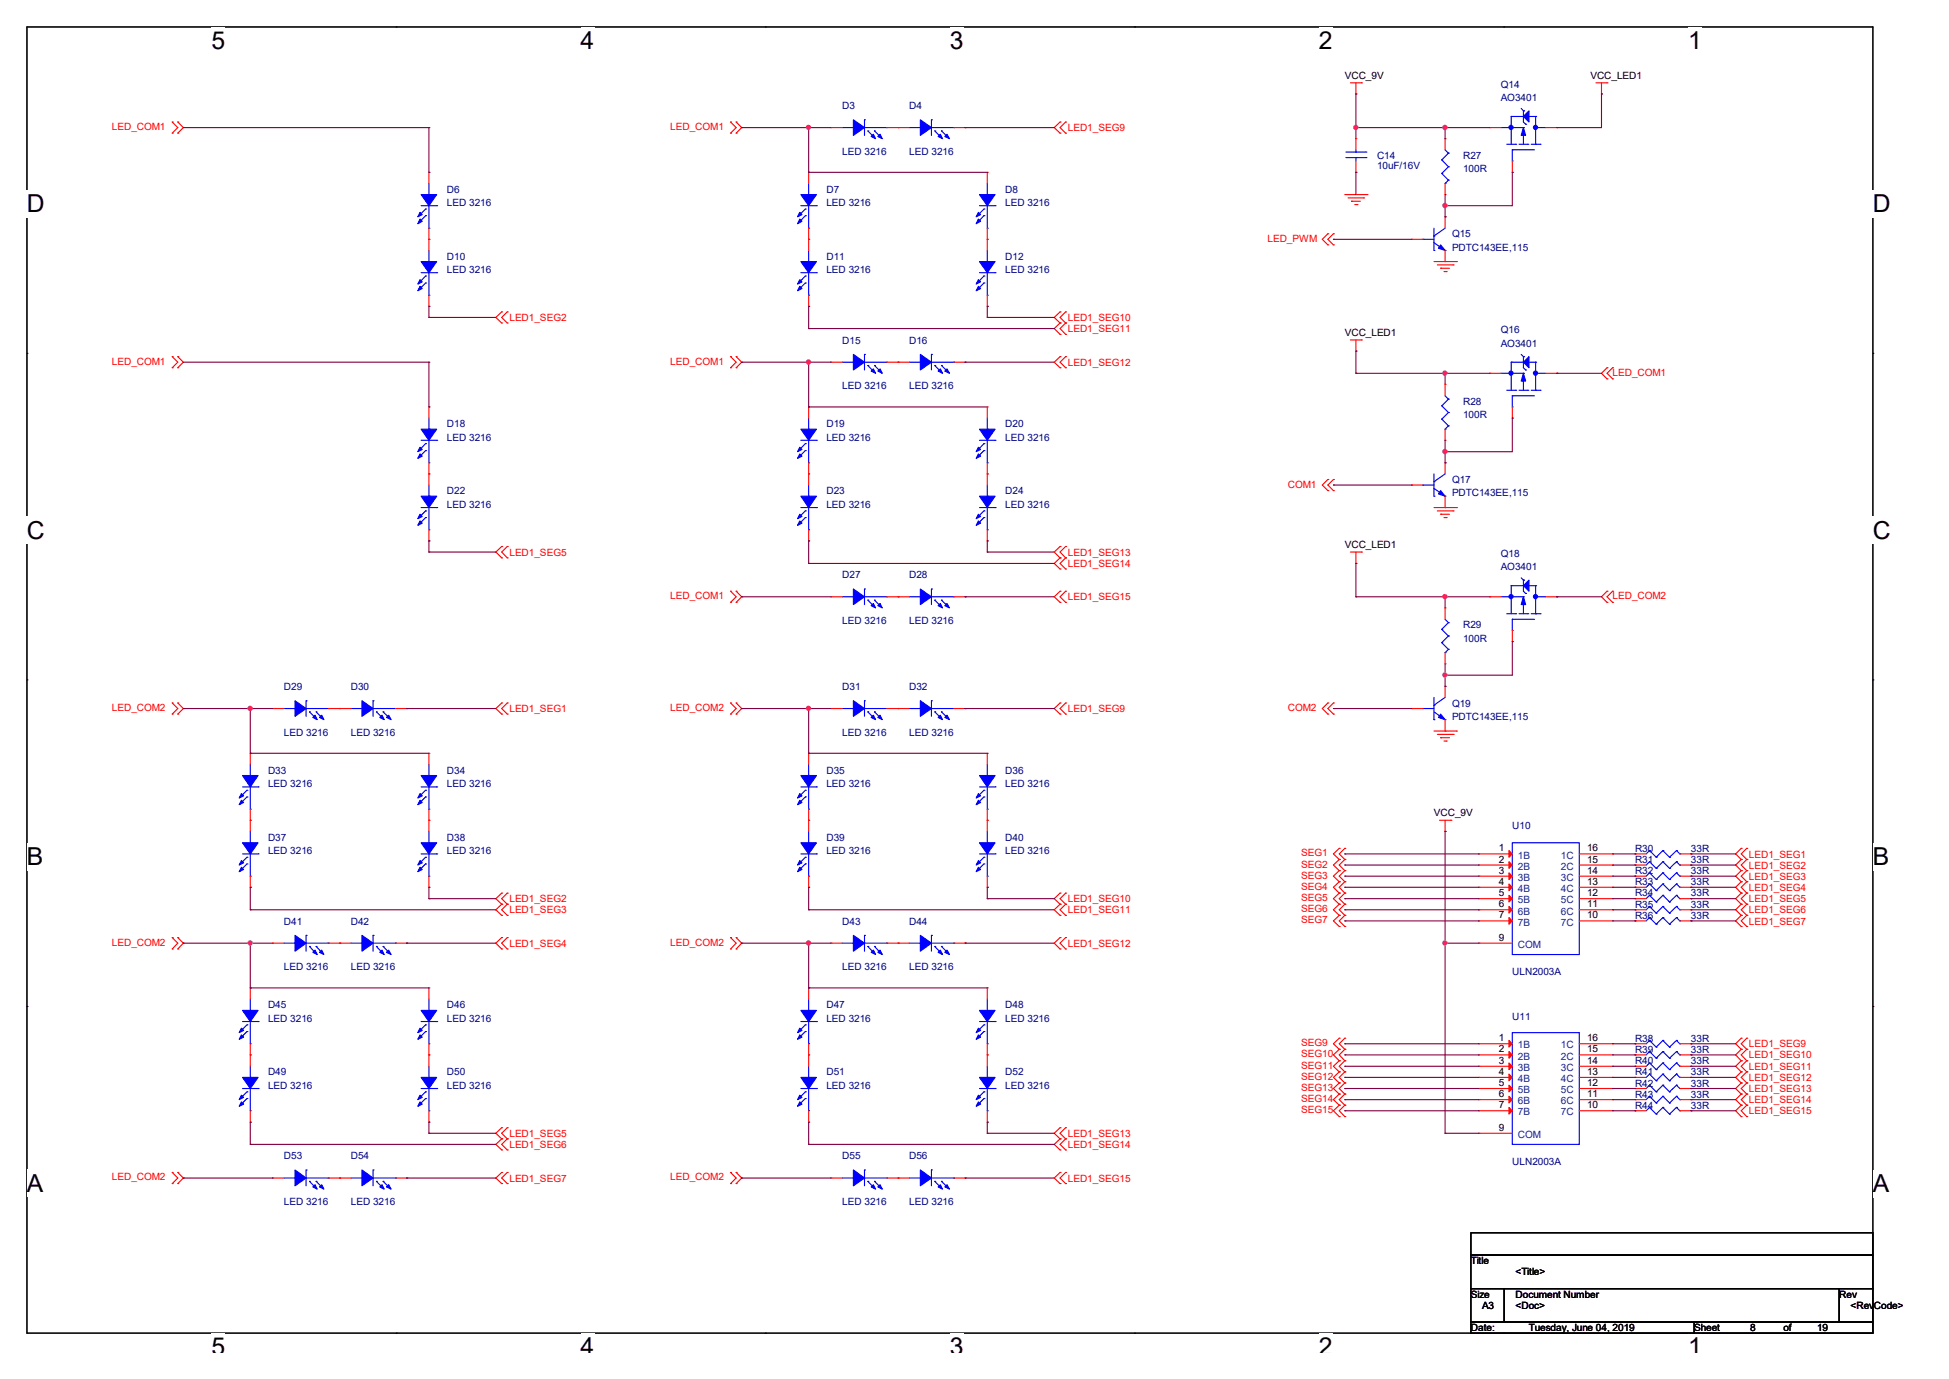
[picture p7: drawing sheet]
<svg xmlns="http://www.w3.org/2000/svg" width="297mm" height="210mm" viewBox="0 0 297 210" stroke-linecap="round" stroke-linejoin="round" font-family="sans-serif">
<defs><g id="words">
<g font-size="3.8">
<text x="32.2" y="7.5">5</text>
<text x="88.5" y="7.5">4</text>
<text x="144.7" y="7.5">3</text>
<text x="201" y="7.5">2</text>
<text x="257.3" y="7.5">1</text>
<text x="4.1" y="32.3">D</text>
<text x="285.4" y="32.3">D</text>
<text x="4.1" y="82">C</text>
<text x="285.4" y="82">C</text>
<text x="4.1" y="131.8">B</text>
<text x="285.4" y="131.8">B</text>
<text x="4.1" y="181.5">A</text>
<text x="285.4" y="181.5">A</text>
<text x="32.2" y="206.4">5</text>
<text x="88.5" y="206.4">4</text>
<text x="144.7" y="206.4">3</text>
<text x="201" y="206.4">2</text>
<text x="257.3" y="206.4">1</text>
</g>
<g font-size="1.5">
<text x="204.9" y="12">VCC_9V</text>
<text x="242.4" y="12">VCC_LED1</text>
<text x="204.9" y="51.1">VCC_LED1</text>
<text x="204.9" y="83.4">VCC_LED1</text>
<text x="218.5" y="124.3">VCC_9V</text>
<text x="228.4" y="129.7">1</text>
<text x="228.4" y="131.4">2</text>
<text x="241.8" y="129.7">16</text>
<text x="241.8" y="131.4">15</text>
<text x="228.4" y="133.1">3</text>
<text x="228.4" y="134.7">4</text>
<text x="228.4" y="136.5">5</text>
<text x="241.8" y="133.1">14</text>
<text x="241.8" y="134.7">13</text>
<text x="241.8" y="136.5">12</text>
<text x="228.4" y="138.2">6</text>
<text x="228.4" y="139.9">7</text>
<text x="228.4" y="143.3">9</text>
<text x="241.8" y="138.2">11</text>
<text x="241.8" y="139.9">10</text>
<text x="228.4" y="158.6">1</text>
<text x="228.4" y="160.3">2</text>
<text x="241.8" y="158.6">16</text>
<text x="241.8" y="160.3">15</text>
<text x="228.4" y="162">3</text>
<text x="228.4" y="163.7">4</text>
<text x="228.4" y="165.4">5</text>
<text x="228.4" y="167.1">6</text>
<text x="241.8" y="162">14</text>
<text x="241.8" y="163.7">13</text>
<text x="241.8" y="165.4">12</text>
<text x="241.8" y="167.1">11</text>
<text x="228.4" y="168.8">7</text>
<text x="228.4" y="172.2">9</text>
<text x="241.8" y="168.8">10</text>
<text x="224.2" y="192.5">Title</text>
<text x="224.2" y="197.7">Size</text>
<text x="231" y="197.7">Document Number</text>
<text x="231" y="194.2">&lt;Title&gt;</text>
<text x="280.3" y="197.7">Rev</text>
<text x="224.2" y="202.7">Date:</text>
<text x="225.8" y="199.3">A3</text>
<text x="231" y="199.3">&lt;Doc&gt;</text>
<text x="233" y="202.7">Tuesday, June 04, 2019</text>
<text x="258.2" y="202.7">Sheet</text>
<text x="266.7" y="202.7">8</text>
<text x="271.8" y="202.7">of</text>
<text x="276.9" y="202.7">19</text>
<text x="282" y="199.3">&lt;RevCode&gt;</text>
</g>
<g font-size="1.5" fill="#000080">
<text x="128.4" y="16.6">D3</text>
<text x="138.6" y="16.6">D4</text>
<text x="228.7" y="13.3">Q14</text>
<text x="228.7" y="15.4">AO3401</text>
<text x="128.4" y="23.5">LED 3216</text>
<text x="138.6" y="23.5">LED 3216</text>
<text x="68.1" y="29.3">D6</text>
<text x="125.9" y="29.3">D7</text>
<text x="153.2" y="29.3">D8</text>
<text x="209.8" y="24.2">C14</text>
<text x="209.8" y="25.7">10uF/16V</text>
<text x="223" y="24.2">R27</text>
<text x="223" y="26.2">100R</text>
<text x="68.1" y="31.4">LED 3216</text>
<text x="125.9" y="31.4">LED 3216</text>
<text x="153.2" y="31.4">LED 3216</text>
<text x="68.1" y="39.5">D10</text>
<text x="68.1" y="41.6">LED 3216</text>
<text x="125.9" y="39.5">D11</text>
<text x="125.9" y="41.6">LED 3216</text>
<text x="153.2" y="39.5">D12</text>
<text x="153.2" y="41.6">LED 3216</text>
<text x="221.3" y="36.2">Q15</text>
<text x="221.3" y="38.2">PDTC143EE,115</text>
<text x="128.4" y="52.3">D15</text>
<text x="138.6" y="52.3">D16</text>
<text x="228.7" y="50.8">Q16</text>
<text x="228.7" y="52.8">AO3401</text>
<text x="128.4" y="59.3">LED 3216</text>
<text x="138.6" y="59.3">LED 3216</text>
<text x="68.1" y="65.1">D18</text>
<text x="125.9" y="65.1">D19</text>
<text x="153.2" y="65.1">D20</text>
<text x="223" y="61.7">R28</text>
<text x="223" y="63.7">100R</text>
<text x="68.1" y="67.1">LED 3216</text>
<text x="125.9" y="67.1">LED 3216</text>
<text x="153.2" y="67.1">LED 3216</text>
<text x="68.1" y="75.3">D22</text>
<text x="68.1" y="77.3">LED 3216</text>
<text x="125.9" y="75.3">D23</text>
<text x="125.9" y="77.3">LED 3216</text>
<text x="153.2" y="75.3">D24</text>
<text x="153.2" y="77.3">LED 3216</text>
<text x="221.3" y="73.6">Q17</text>
<text x="221.3" y="75.6">PDTC143EE,115</text>
<text x="128.4" y="88.1">D27</text>
<text x="138.6" y="88.1">D28</text>
<text x="228.7" y="84.8">Q18</text>
<text x="228.7" y="86.9">AO3401</text>
<text x="128.4" y="95">LED 3216</text>
<text x="138.6" y="95">LED 3216</text>
<text x="223" y="95.7">R29</text>
<text x="223" y="97.7">100R</text>
<text x="43.3" y="105.1">D29</text>
<text x="53.5" y="105.1">D30</text>
<text x="128.4" y="105.1">D31</text>
<text x="138.6" y="105.1">D32</text>
<text x="221.3" y="107.6">Q19</text>
<text x="43.3" y="112.1">LED 3216</text>
<text x="53.5" y="112.1">LED 3216</text>
<text x="128.4" y="112.1">LED 3216</text>
<text x="138.6" y="112.1">LED 3216</text>
<text x="221.3" y="109.6">PDTC143EE,115</text>
<text x="40.9" y="117.8">D33</text>
<text x="40.9" y="119.8">LED 3216</text>
<text x="68.1" y="117.8">D34</text>
<text x="68.1" y="119.8">LED 3216</text>
<text x="125.9" y="117.8">D35</text>
<text x="125.9" y="119.8">LED 3216</text>
<text x="153.2" y="117.8">D36</text>
<text x="153.2" y="119.8">LED 3216</text>
<text x="40.9" y="128">D37</text>
<text x="40.9" y="130.1">LED 3216</text>
<text x="68.1" y="128">D38</text>
<text x="68.1" y="130.1">LED 3216</text>
<text x="125.9" y="128">D39</text>
<text x="125.9" y="130.1">LED 3216</text>
<text x="153.2" y="128">D40</text>
<text x="153.2" y="130.1">LED 3216</text>
<text x="230.5" y="126.3">U10</text>
<text x="249.2" y="129.8">R30</text>
<text x="249.2" y="131.4">R31</text>
<text x="257.7" y="129.8">33R</text>
<text x="257.7" y="131.4">33R</text>
<text x="249.2" y="133.1">R32</text>
<text x="249.2" y="134.8">R33</text>
<text x="249.2" y="136.5">R34</text>
<text x="257.7" y="133.1">33R</text>
<text x="257.7" y="134.8">33R</text>
<text x="257.7" y="136.5">33R</text>
<text x="43.3" y="140.8">D41</text>
<text x="53.5" y="140.8">D42</text>
<text x="128.4" y="140.8">D43</text>
<text x="138.6" y="140.8">D44</text>
<text x="249.2" y="140">R36</text>
<text x="249.2" y="138.3">R35</text>
<text x="257.7" y="140">33R</text>
<text x="257.7" y="138.3">33R</text>
<text x="43.3" y="147.8">LED 3216</text>
<text x="53.5" y="147.8">LED 3216</text>
<text x="128.4" y="147.8">LED 3216</text>
<text x="138.6" y="147.8">LED 3216</text>
<text x="230.5" y="148.5">ULN2003A</text>
<text x="40.9" y="153.5">D45</text>
<text x="40.9" y="155.6">LED 3216</text>
<text x="68.1" y="153.5">D46</text>
<text x="68.1" y="155.6">LED 3216</text>
<text x="125.9" y="153.5">D47</text>
<text x="125.9" y="155.6">LED 3216</text>
<text x="153.2" y="153.5">D48</text>
<text x="153.2" y="155.6">LED 3216</text>
<text x="230.5" y="155.3">U11</text>
<text x="249.2" y="158.7">R38</text>
<text x="249.2" y="160.4">R39</text>
<text x="257.7" y="158.7">33R</text>
<text x="257.7" y="160.4">33R</text>
<text x="40.9" y="163.8">D49</text>
<text x="40.9" y="165.8">LED 3216</text>
<text x="68.1" y="163.8">D50</text>
<text x="68.1" y="165.8">LED 3216</text>
<text x="125.9" y="163.8">D51</text>
<text x="125.9" y="165.8">LED 3216</text>
<text x="153.2" y="163.8">D52</text>
<text x="153.2" y="165.8">LED 3216</text>
<text x="249.2" y="162.1">R40</text>
<text x="249.2" y="163.8">R41</text>
<text x="249.2" y="165.5">R42</text>
<text x="249.2" y="167.2">R43</text>
<text x="257.7" y="162.1">33R</text>
<text x="257.7" y="163.8">33R</text>
<text x="257.7" y="165.5">33R</text>
<text x="257.7" y="167.2">33R</text>
<text x="249.2" y="168.9">R44</text>
<text x="257.7" y="168.9">33R</text>
<text x="43.3" y="176.5">D53</text>
<text x="53.5" y="176.5">D54</text>
<text x="128.4" y="176.5">D55</text>
<text x="138.6" y="176.5">D56</text>
<text x="230.5" y="177.4">ULN2003A</text>
<text x="43.3" y="183.5">LED 3216</text>
<text x="53.5" y="183.5">LED 3216</text>
<text x="128.4" y="183.5">LED 3216</text>
<text x="138.6" y="183.5">LED 3216</text>
</g>
<g font-size="1.5" fill="#f00">
<text x="17.1" y="19.8">LED_COM1</text>
<text x="102.1" y="19.8">LED_COM1</text>
<text x="162.7" y="20">LED1_SEG9</text>
<text x="193.2" y="36.8">LED_PWM</text>
<text x="77.6" y="48.9">LED1_SEG2</text>
<text x="162.7" y="48.9">LED1_SEG10</text>
<text x="162.7" y="50.6">LED1_SEG11</text>
<text x="17.1" y="55.5">LED_COM1</text>
<text x="102.1" y="55.5">LED_COM1</text>
<text x="162.7" y="55.7">LED1_SEG12</text>
<text x="245.7" y="57.2">LED_COM1</text>
<text x="196.3" y="74.3">COM1</text>
<text x="77.6" y="84.6">LED1_SEG5</text>
<text x="162.7" y="84.6">LED1_SEG13</text>
<text x="162.7" y="86.4">LED1_SEG14</text>
<text x="102.1" y="91.3">LED_COM1</text>
<text x="162.7" y="91.4">LED1_SEG15</text>
<text x="245.7" y="91.3">LED_COM2</text>
<text x="17.1" y="108.3">LED_COM2</text>
<text x="77.6" y="108.5">LED1_SEG1</text>
<text x="102.1" y="108.3">LED_COM2</text>
<text x="162.7" y="108.5">LED1_SEG9</text>
<text x="196.3" y="108.3">COM2</text>
<text x="198.3" y="130.4">SEG1</text>
<text x="266.5" y="130.6">LED1_SEG1</text>
<text x="77.6" y="137.4">LED1_SEG2</text>
<text x="162.7" y="137.4">LED1_SEG10</text>
<text x="198.3" y="132.1">SEG2</text>
<text x="198.3" y="133.8">SEG3</text>
<text x="198.3" y="135.5">SEG4</text>
<text x="198.3" y="137.2">SEG5</text>
<text x="266.5" y="132.3">LED1_SEG2</text>
<text x="266.5" y="134">LED1_SEG3</text>
<text x="266.5" y="135.7">LED1_SEG4</text>
<text x="266.5" y="137.4">LED1_SEG5</text>
<text x="77.6" y="139.1">LED1_SEG3</text>
<text x="162.7" y="139.1">LED1_SEG11</text>
<text x="198.3" y="138.9">SEG6</text>
<text x="198.3" y="140.6">SEG7</text>
<text x="266.5" y="139.1">LED1_SEG6</text>
<text x="266.5" y="140.8">LED1_SEG7</text>
<text x="17.1" y="144">LED_COM2</text>
<text x="77.6" y="144.2">LED1_SEG4</text>
<text x="102.1" y="144">LED_COM2</text>
<text x="162.7" y="144.2">LED1_SEG12</text>
<text x="198.3" y="159.3">SEG9</text>
<text x="198.3" y="161">SEG10</text>
<text x="266.5" y="159.5">LED1_SEG9</text>
<text x="266.5" y="161.2">LED1_SEG10</text>
<text x="198.3" y="162.7">SEG11</text>
<text x="198.3" y="164.5">SEG12</text>
<text x="198.3" y="166.2">SEG13</text>
<text x="198.3" y="167.8">SEG14</text>
<text x="266.5" y="162.9">LED1_SEG11</text>
<text x="266.5" y="164.6">LED1_SEG12</text>
<text x="266.5" y="166.3">LED1_SEG13</text>
<text x="77.6" y="173.1">LED1_SEG5</text>
<text x="162.7" y="173.1">LED1_SEG13</text>
<text x="198.3" y="169.5">SEG15</text>
<text x="266.5" y="168">LED1_SEG14</text>
<text x="266.5" y="169.7">LED1_SEG15</text>
<text x="17.1" y="179.7">LED_COM2</text>
<text x="77.6" y="174.8">LED1_SEG6</text>
<text x="77.6" y="180">LED1_SEG7</text>
<text x="102.1" y="179.7">LED_COM2</text>
<text x="162.7" y="174.8">LED1_SEG14</text>
<text x="162.7" y="180">LED1_SEG15</text>
</g>
<g font-size="1.5" fill="#004080">
<text x="231.3" y="130.8">1B</text>
<text x="237.9" y="130.8">1C</text>
<text x="231.3" y="132.5">2B</text>
<text x="231.3" y="134.2">3B</text>
<text x="231.3" y="135.8">4B</text>
<text x="231.3" y="137.6">5B</text>
<text x="237.9" y="132.5">2C</text>
<text x="237.9" y="134.2">3C</text>
<text x="237.9" y="135.8">4C</text>
<text x="237.9" y="137.6">5C</text>
<text x="231.3" y="139.3">6B</text>
<text x="231.3" y="141">7B</text>
<text x="237.9" y="139.3">6C</text>
<text x="237.9" y="141">7C</text>
<text x="231.3" y="144.4">COM</text>
<text x="231.3" y="159.7">1B</text>
<text x="231.3" y="161.4">2B</text>
<text x="237.9" y="159.7">1C</text>
<text x="237.9" y="161.4">2C</text>
<text x="231.3" y="163.1">3B</text>
<text x="231.3" y="164.8">4B</text>
<text x="231.3" y="166.5">5B</text>
<text x="237.9" y="163.1">3C</text>
<text x="237.9" y="164.8">4C</text>
<text x="237.9" y="166.5">5C</text>
<text x="231.3" y="168.2">6B</text>
<text x="231.3" y="169.9">7B</text>
<text x="231.3" y="173.3">COM</text>
<text x="237.9" y="168.2">6C</text>
<text x="237.9" y="169.9">7C</text>
</g>
</g></defs>
<path d="M4.1 4.1h281.3v198.9h-281.3z" fill="none" stroke="#000" stroke-width=".17"/>
<g fill="#fff">
<path d="M32.2 4.1h2.1v4.2h-2.1z"/>
<path d="M32.2 203h2.1v2.9h-2.1z"/>
</g>
<path d="M60.4 4.1h.1M60.4 203h.1" fill="none" stroke="#000" stroke-width=".17"/>
<g fill="#fff">
<path d="M88.5 4.1h2.1v4.2h-2.1z"/>
<path d="M88.5 203h2.1v2.9h-2.1z"/>
</g>
<path d="M116.6 4.1h.1M116.6 203h.1" fill="none" stroke="#000" stroke-width=".17"/>
<g fill="#fff">
<path d="M144.7 4.1h2.2v4.2h-2.2z"/>
<path d="M144.7 203h2.2v2.9h-2.2z"/>
</g>
<path d="M172.9 4.1h.1M172.9 203h.1" fill="none" stroke="#000" stroke-width=".17"/>
<g fill="#fff">
<path d="M201 4.1h2.1v4.2h-2.1z"/>
<path d="M201 203h2.1v2.9h-2.1z"/>
</g>
<path d="M229.2 4.1h.1M229.2 203h.1" fill="none" stroke="#000" stroke-width=".17"/>
<g fill="#fff">
<path d="M257.3 4.1h2.1v4.2h-2.1z"/>
<path d="M257.3 203h2.1v2.9h-2.1z"/>
<path d="M4.1 29h2.8v4.2h-2.8z"/>
<path d="M285.4 29h2.8v4.2h-2.8z"/>
<path d="M4.1 78.7h2.8v4.2h-2.8z"/>
<path d="M285.4 78.7h2.8v4.2h-2.8z"/>
</g>
<path d="M4.1 53.8h.1M285.4 53.8h.1" fill="none" stroke="#000" stroke-width=".17"/>
<g fill="#fff">
<path d="M4.1 128.4h2.5v4.2h-2.5z"/>
<path d="M285.4 128.4h2.6v4.2h-2.6z"/>
</g>
<path d="M4.1 103.5h.1M285.4 103.5h.1" fill="none" stroke="#000" stroke-width=".17"/>
<g fill="#fff">
<path d="M4.1 178.1h2.6v4.2h-2.6z"/>
<path d="M285.4 178.1h2.6v4.3h-2.6z"/>
</g>
<path d="M4.1 153.3h.1M285.4 153.3h.1M224.2 187.7h61.2v3.4h-61.2zM224.2 191.1h61.2v5.2h-61.2zM224.2 196.3h5v5h-5zM229.2 196.3h51.1v5h-51.1zM280.3 196.3h5.1v5h-5.1zM224.2 201.3h34v1.7h-34zM258.2 201.3h27.2v1.7h-27.2z" fill="none" stroke="#000" stroke-width=".17"/>
<g fill="none" stroke="#f00" stroke-width=".17">
<path d="M26.2 18.6h.1M26.2 18.6l.9 .8-.9 .9M27.1 18.6h.1M27.1 18.6l.8 .8-.8 .9M111.3 18.6h.1M111.3 18.6l.9 .8-.9 .9M112.2 18.6h.1M112.2 18.6l.8 .8-.8 .9M126.6 19.4h.1M126.6 19.4h1.8M135.1 19.4h3.5M136.9 19.4h.1"/>
<path d="M145.4 19.4h1.7M147.1 19.4h.1M161.5 18.6h.1M161.5 18.6l-.8 .8 .8 .9M162.4 18.6h.1M162.4 18.6l-.9 .8 .9 .9M205.8 12.6h1.7M206.6 14.3h.1M206.6 12.6v1.7M207.5 12.6h.1M227 19.4h.1M227 19.4h1.7"/>
<path d="M235.5 19.4h1.7M237.2 19.4h.1M243.2 12.6h1.7M244.1 14.3h.1M244.1 12.6v1.7M244.9 12.6h.1M26.2 20.3h.1M27.1 20.3h.1M65.4 26.2h.1M65.4 36.4h.1M65.4 26.2v1.7M65.4 34.8v3.3"/>
<path d="M111.3 20.3h.1M112.2 20.3h.1M123.2 26.2h.1M123.2 36.4h.1M123.2 26.2v1.7M123.2 34.8v3.3M150.5 26.2h.1M150.5 36.4h.1M150.5 26.2v1.7M150.5 34.8v3.3M161.5 20.3h.1M162.4 20.3h.1"/>
<path d="M202.4 37.3h.1M202.4 35.6h.1M202.4 35.6l-.9 .8 .9 .9M203.2 37.3h.1M203.2 35.6h.1M203.2 35.6l-.8 .8 .8 .9M204.9 29.6h3.4M205.4 30.1h2.4M206 30.6h.1M206 30.6h1.3M206.5 31.2h.3M206.6 21.1h.1"/>
<path d="M206.6 26.2h.1M206.6 21.1v1.7M206.6 24.5v1.7M206.8 31.2h.1M207.8 30.1h.1M208.3 29.6h.1M215.1 36.4h.1M215.1 36.4h1.7M218.5 39.8h3.5M220.2 21.1h.1M220.2 29.6h.1M220.2 33h.1"/>
<path d="M220.2 39.8h.1M220.2 21.1v1.7M220.2 27.9v1.7M220.2 33v1.8M220.2 38.1v1.7M222 39.8h.1M230.5 26.2h.1M230.5 24.5v1.7M26.2 54.3h.1M26.2 56h.1M26.2 54.3l.9 .9-.9 .8M27.1 56h.1"/>
<path d="M27.1 54.3h.1M27.1 54.3l.8 .9-.8 .8M65.4 46.7h.1M65.4 45v1.7M76.5 47.5h.1M76.5 49.2h.1M76.5 47.5l-.9 .8 .9 .9M77.3 49.2h.1M77.3 47.5h.1M77.3 47.5l-.8 .8 .8 .9M111.3 54.3h.1M111.3 56h.1"/>
<path d="M111.3 54.3l.9 .9-.9 .8M112.2 56h.1M112.2 54.3h.1M112.2 54.3l.8 .9-.8 .8M123.2 46.7h.1M123.2 45v1.7M126.6 55.2h.1M126.6 55.2h1.8M135.1 55.2h3.5M136.9 55.2h.1M145.4 55.2h1.7M147.1 55.2h.1"/>
<path d="M150.5 46.7h.1M150.5 45v1.7M161.5 47.5h.1M161.5 49.2h.1M161.5 50.9h.1M161.5 54.3h.1M161.5 56h.1M161.5 47.5l-.8 .8 .8 .9M161.5 49.2l-.8 .8 .8 .9M161.5 54.3l-.8 .9 .8 .8M162.4 49.2h.1M162.4 47.5h.1"/>
<path d="M162.4 50.9h.1M162.4 56h.1M162.4 54.3h.1M162.4 47.5l-.9 .8 .9 .9M162.4 49.2l-.9 .8 .9 .9M162.4 54.3l-.9 .9 .9 .8M205.8 51.8h1.7M206.6 53.5h.1M206.6 51.8v1.7M207.5 51.8h.1M219 40.3h2.4M219.5 40.9h.1"/>
<path d="M219.5 40.9h1.4M220 41.4h.4M220.2 58.5h.1M220.2 58.5v1.8M220.4 41.4h.1M221.4 40.3h.1M227 56.9h.1M227 56.9h1.7M235.5 56.9h1.7M237.2 56.9h.1M244.9 56h.1M244.9 57.7h.1"/>
<path d="M244.9 56l-.8 .9 .8 .8M245.7 57.7h.1M245.7 56h.1M245.7 56l-.8 .9 .8 .8M65.4 62h.1M65.4 72.2h.1M65.4 62v1.7M65.4 70.5v3.4M123.2 62h.1M123.2 72.2h.1M123.2 62v1.7M123.2 70.5v3.4"/>
<path d="M150.5 62h.1M150.5 72.2h.1M150.5 62v1.7M150.5 70.5v3.4M202.4 74.7h.1M202.4 73h.1M202.4 73l-.9 .9 .9 .8M203.2 74.7h.1M203.2 73h.1M203.2 73l-.8 .9 .8 .8M215.1 73.9h.1M215.1 73.9h1.7"/>
<path d="M218.5 77.3h3.5M219 77.8h2.4M219.5 78.3h.1M219.5 78.3h1.4M220 78.8h.4M220.2 67.1h.1M220.2 70.5h.1M220.2 77.3h.1M220.2 65.4v1.7M220.2 70.5v1.7M220.2 75.6v1.7M220.4 78.8h.1"/>
<path d="M221.4 77.8h.1M222 77.3h.1M230.5 63.7h.1M230.5 62v1.7M65.4 82.4h.1M65.4 80.7v1.7M76.5 83.2h.1M76.5 85h.1M76.5 83.2l-.9 .9 .9 .9M77.3 85h.1M77.3 83.2h.1M77.3 83.2l-.8 .9 .8 .9"/>
<path d="M111.3 90h.1M111.3 91.7h.1M111.3 90l.9 .9-.9 .8M112.2 91.7h.1M112.2 90h.1M112.2 90l.8 .9-.8 .8M123.2 82.4h.1M123.2 80.7v1.7M126.6 90.9h.1M126.6 90.9h1.8M135.1 90.9h3.5M136.9 90.9h.1"/>
<path d="M145.4 90.9h1.7M147.1 90.9h.1M150.5 82.4h.1M150.5 80.7v1.7M161.5 83.2h.1M161.5 85h.1M161.5 86.7h.1M161.5 90h.1M161.5 91.7h.1M161.5 83.2l-.8 .9 .8 .9M161.5 85l-.8 .8 .8 .9M161.5 90l-.8 .9 .8 .8"/>
<path d="M162.4 85h.1M162.4 83.2h.1M162.4 86.7h.1M162.4 91.7h.1M162.4 90h.1M162.4 83.2l-.9 .9 .9 .9M162.4 85l-.9 .8 .9 .9M162.4 90l-.9 .9 .9 .8M205.8 84.1h1.7M206.6 85.8h.1M206.6 84.1v1.7M207.5 84.1h.1"/>
<path d="M220.2 92.6h.1M220.2 92.6v1.7M220.2 99.4v1.7M227 90.9h.1M227 90.9h1.7M230.5 97.7h.1M230.5 96v1.7M235.5 90.9h1.7M237.2 90.9h.1M244.9 90h.1M244.9 91.7h.1M244.9 90l-.8 .9 .8 .8"/>
<path d="M245.7 91.7h.1M245.7 90h.1M245.7 90l-.8 .9 .8 .8M26.2 107.1h.1M26.2 108.8h.1M26.2 107.1l.9 .8-.9 .9M27.1 108.8h.1M27.1 107.1h.1M27.1 107.1l.8 .8-.8 .9M38.1 114.7h.1M38.1 114.7v1.7M41.5 107.9h.1"/>
<path d="M41.5 107.9h1.8M50 107.9h3.5M51.8 107.9h.1M60.3 107.9h1.7M62 107.9h.1M65.4 114.7h.1M65.4 114.7v1.7M76.5 107.1h.1M76.5 108.8h.1M76.5 107.1l-.9 .8 .9 .9M77.3 108.8h.1M77.3 107.1h.1"/>
<path d="M77.3 107.1l-.8 .8 .8 .9M111.3 107.1h.1M111.3 108.8h.1M111.3 107.1l.9 .8-.9 .9M112.2 108.8h.1M112.2 107.1h.1M112.2 107.1l.8 .8-.8 .9M123.2 114.7h.1M123.2 114.7v1.7M126.6 107.9h.1M126.6 107.9h1.8M135.1 107.9h3.5"/>
<path d="M136.9 107.9h.1M145.4 107.9h1.7M147.1 107.9h.1M150.5 114.7h.1M150.5 114.7v1.7M161.5 107.1h.1M161.5 108.8h.1M161.5 107.1l-.8 .8 .8 .9M162.4 108.8h.1M162.4 107.1h.1M162.4 107.1l-.9 .8 .9 .9M202.4 108.8h.1"/>
<path d="M202.4 107.1h.1M202.4 107.1l-.9 .8 .9 .9M203.2 108.8h.1M203.2 107.1h.1M203.2 107.1l-.8 .8 .8 .9M215.1 107.9h.1M215.1 107.9h1.7M218.5 111.3h3.5M219 111.8h2.4M219.5 112.4h.1M219.5 112.4h1.4M220 112.9h.4"/>
<path d="M220.2 101.1h.1M220.2 104.5h.1M220.2 111.3h.1M220.2 104.5v1.7M220.2 109.6v1.7M220.4 112.9h.1M221.4 111.8h.1M222 111.3h.1M38.1 124.9h.1M38.1 135.1h.1M38.1 123.2v3.4M38.1 133.4v1.7"/>
<path d="M65.4 124.9h.1M65.4 135.1h.1M65.4 123.2v3.4M65.4 133.4v1.7M76.5 136h.1M76.5 137.7h.1M76.5 139.4h.1M76.5 136l-.9 .9 .9 .8M76.5 137.7l-.9 .9 .9 .8M77.3 137.7h.1M77.3 136h.1M77.3 139.4h.1"/>
<path d="M77.3 136l-.8 .9 .8 .8M77.3 137.7l-.8 .9 .8 .8M123.2 124.9h.1M123.2 135.1h.1M123.2 123.2v3.4M123.2 133.4v1.7M150.5 124.9h.1M150.5 135.1h.1M150.5 123.2v3.4M150.5 133.4v1.7M161.5 136h.1M161.5 137.7h.1"/>
<path d="M161.5 139.4h.1M161.5 136l-.8 .9 .8 .8M161.5 137.7l-.8 .9 .8 .8M162.4 137.7h.1M162.4 136h.1M162.4 139.4h.1M162.4 136l-.9 .9 .9 .8M162.4 137.7l-.9 .9 .9 .8M204.1 130.9h.1M204.1 129.2h.1M204.1 132.6h.1M204.1 134.3h.1"/>
<path d="M204.1 136h.1M204.1 137.7h.1M204.1 139.4h.1M204.1 129.2l-.9 .8 .9 .9M204.1 130.9l-.9 .8 .9 .9M204.1 132.6l-.9 .8 .9 .9M204.1 134.3l-.9 .8 .9 .9M204.1 136l-.9 .9 .9 .8M204.1 137.7l-.9 .9 .9 .8M204.1 139.4l-.9 .9 .9 .8M204.9 130.9h.1M204.9 129.2h.1"/>
<path d="M204.9 132.6h.1M204.9 134.3h.1M204.9 136h.1M204.9 137.7h.1M204.9 139.4h.1M204.9 129.2l-.8 .8 .8 .9M204.9 130.9l-.8 .8 .8 .9M204.9 136l-.8 .9 .8 .8M204.9 132.6l-.8 .8 .8 .9M204.9 134.3l-.8 .8 .8 .9M204.9 137.7l-.8 .9 .8 .8M204.9 139.4l-.8 .9 .8 .8"/>
<path d="M219.4 124.9h1.7M220.2 126.6h.1M220.2 124.9v1.7M221.1 124.9h.1M225.3 130h.1M225.3 131.7h.1M225.3 133.4h.1M225.3 135.1h.1M225.3 136.9h.1M225.3 138.6h.1M225.3 130h5.2M225.3 131.7h5.2"/>
<path d="M225.3 133.4h5.2M225.3 135.1h5.2M225.3 136.9h5.2M225.3 138.6h5.2M240.7 130h5M240.7 131.7h5M240.7 133.4h5M240.7 135.1h5M240.7 136.9h5M240.7 138.6h5M245.7 130h.1M245.7 131.7h.1"/>
<path d="M245.7 133.4h.1M245.7 135.1h.1M245.7 136.9h.1M245.7 138.6h.1M249.2 130h.1M249.2 131.7h.1M249.2 133.4h.1M249.2 135.1h.1M249.2 136.9h.1M249.2 138.6h.1M249.2 130h1.7M249.2 131.7h1.7"/>
<path d="M249.2 133.4h1.7M249.2 135.1h1.7M249.2 136.9h1.7M249.2 138.6h1.7M256 130h1.7M256 131.7h1.7M256 133.4h1.7M256 135.1h1.7M256 136.9h1.7M256 138.6h1.7M257.7 130h.1M257.7 131.7h.1"/>
<path d="M257.7 133.4h.1M257.7 135.1h.1M257.7 136.9h.1M257.7 138.6h.1M265.3 129.2h.1M265.3 130.9h.1M265.3 132.6h.1M265.3 134.3h.1M265.3 136h.1M265.3 137.7h.1M265.3 139.4h.1M265.3 129.2l-.8 .8 .8 .9"/>
<path d="M265.3 130.9l-.8 .8 .8 .9M265.3 132.6l-.8 .8 .8 .9M265.3 134.3l-.8 .8 .8 .9M265.3 136l-.8 .9 .8 .8M265.3 137.7l-.8 .9 .8 .8M265.3 139.4l-.8 .9 .8 .8M266.2 130.9h.1M266.2 129.2h.1M266.2 132.6h.1M266.2 134.3h.1M266.2 136h.1M266.2 137.7h.1"/>
<path d="M266.2 139.4h.1M266.2 129.2l-.9 .8 .9 .9M266.2 130.9l-.9 .8 .9 .9M266.2 132.6l-.9 .8 .9 .9M266.2 134.3l-.9 .8 .9 .9M266.2 136l-.9 .9 .9 .8M266.2 137.7l-.9 .9 .9 .8M266.2 139.4l-.9 .9 .9 .8M26.2 142.8h.1M26.2 144.5h.1M26.2 142.8l.9 .8-.9 .9M27.1 144.5h.1"/>
<path d="M27.1 142.8h.1M27.1 142.8l.8 .8-.8 .9M38.1 150.5h.1M38.1 150.5v1.6M38.1 159v3.4M41.5 143.6h.1M41.5 143.6h1.8M50 143.6h3.5M51.8 143.6h.1M60.3 143.6h1.7M62 143.6h.1M65.4 150.5h.1"/>
<path d="M65.4 150.5v1.6M65.4 159v3.4M76.5 142.8h.1M76.5 144.5h.1M76.5 142.8l-.9 .8 .9 .9M77.3 144.5h.1M77.3 142.8h.1M77.3 142.8l-.8 .8 .8 .9M111.3 142.8h.1M111.3 144.5h.1M111.3 142.8l.9 .8-.9 .9M112.2 144.5h.1"/>
<path d="M112.2 142.8h.1M112.2 142.8l.8 .8-.8 .9M123.2 150.5h.1M123.2 150.5v1.6M123.2 159v3.4M126.6 143.6h.1M126.6 143.6h1.8M135.1 143.6h3.5M136.9 143.6h.1M145.4 143.6h1.7M147.1 143.6h.1M150.5 150.5h.1"/>
<path d="M150.5 150.5v1.6M150.5 159v3.4M161.5 142.8h.1M161.5 144.5h.1M161.5 142.8l-.8 .8 .8 .9M162.4 144.5h.1M162.4 142.8h.1M162.4 142.8l-.9 .8 .9 .9M204.1 141.1h.1M204.1 159.8h.1M204.1 158.1h.1M204.1 158.1l-.9 .9 .9 .8"/>
<path d="M204.1 159.8l-.9 .9 .9 .8M204.9 141.1h.1M204.9 159.8h.1M204.9 158.1h.1M204.9 158.1l-.8 .9 .8 .8M204.9 159.8l-.8 .9 .8 .8M225.3 140.3h.1M225.3 143.6h.1M225.3 159h.1M225.3 140.3h5.2M225.3 143.6h5.2M225.3 159h5.2"/>
<path d="M240.7 140.3h5M240.7 159h5M245.7 140.3h.1M245.7 159h.1M249.2 140.3h.1M249.2 159h.1M249.2 140.3h1.7M249.2 159h1.7M256 140.3h1.7M256 159h1.7M257.7 140.3h.1M257.7 159h.1"/>
<path d="M265.3 141.1h.1M265.3 158.1h.1M265.3 159.8h.1M265.3 158.1l-.8 .9 .8 .8M265.3 159.8l-.8 .9 .8 .8M266.2 141.1h.1M266.2 159.8h.1M266.2 158.1h.1M266.2 158.1l-.9 .9 .9 .8M266.2 159.8l-.9 .9 .9 .8M26.2 178.6h.1M26.2 178.6l.9 .8-.9 .9"/>
<path d="M27.1 178.6h.1M27.1 178.6l.8 .8-.8 .9M38.1 160.7h.1M38.1 170.9h.1M38.1 169.2v1.7M41.5 179.4h.1M41.5 179.4h1.8M50 179.4h3.5M51.8 179.4h.1M60.3 179.4h1.7M62 179.4h.1M65.4 160.7h.1"/>
<path d="M65.4 170.9h.1M65.4 169.2v1.7M76.5 171.7h.1M76.5 173.4h.1M76.5 175.1h.1M76.5 178.6h.1M76.5 171.7l-.9 .9 .9 .8M76.5 173.4l-.9 .9 .9 .8M76.5 178.6l-.9 .8 .9 .9M77.3 173.4h.1M77.3 171.7h.1M77.3 175.1h.1"/>
<path d="M77.3 178.6h.1M77.3 171.7l-.8 .9 .8 .8M77.3 173.4l-.8 .9 .8 .8M77.3 178.6l-.8 .8 .8 .9M111.3 178.6h.1M111.3 178.6l.9 .8-.9 .9M112.2 178.6h.1M112.2 178.6l.8 .8-.8 .9M123.2 160.7h.1M123.2 170.9h.1M123.2 169.2v1.7M126.6 179.4h.1"/>
<path d="M126.6 179.4h1.8M135.1 179.4h3.5M136.9 179.4h.1M145.4 179.4h1.7M147.1 179.4h.1M150.5 160.7h.1M150.5 170.9h.1M150.5 169.2v1.7M161.5 171.7h.1M161.5 173.4h.1M161.5 175.1h.1M161.5 178.6h.1"/>
<path d="M161.5 171.7l-.8 .9 .8 .8M161.5 173.4l-.8 .9 .8 .8M161.5 178.6l-.8 .8 .8 .9M162.4 173.4h.1M162.4 171.7h.1M162.4 175.1h.1M162.4 178.6h.1M162.4 171.7l-.9 .9 .9 .8M162.4 173.4l-.9 .9 .9 .8M162.4 178.6l-.9 .8 .9 .9M204.1 161.5h.1M204.1 163.2h.1"/>
<path d="M204.1 164.9h.1M204.1 166.6h.1M204.1 168.3h.1M204.1 170.1h.1M204.1 161.5l-.9 .9 .9 .8M204.1 163.2l-.9 .9 .9 .8M204.1 164.9l-.9 .9 .9 .8M204.1 166.6l-.9 .9 .9 .8M204.1 168.3l-.9 .9 .9 .9M204.9 161.5h.1M204.9 163.2h.1M204.9 164.9h.1"/>
<path d="M204.9 166.6h.1M204.9 168.3h.1M204.9 170.1h.1M204.9 161.5l-.8 .9 .8 .8M204.9 163.2l-.8 .9 .8 .8M204.9 164.9l-.8 .9 .8 .8M204.9 166.6l-.8 .9 .8 .8M204.9 168.3l-.8 .9 .8 .9M225.3 160.7h.1M225.3 162.4h.1M225.3 164.1h.1M225.3 165.8h.1"/>
<path d="M225.3 167.5h.1M225.3 169.2h.1M225.3 172.6h.1M225.3 160.7h5.2M225.3 162.4h5.2M225.3 164.1h5.2M225.3 165.8h5.2M225.3 167.5h5.2M225.3 169.2h5.2M225.3 172.6h5.2M240.7 160.7h5M240.7 162.4h5"/>
<path d="M240.7 164.1h5M240.7 165.8h5M240.7 167.5h5M240.7 169.2h5M245.7 160.7h.1M245.7 162.4h.1M245.7 164.1h.1M245.7 165.8h.1M245.7 167.5h.1M245.7 169.2h.1M249.2 160.7h.1M249.2 162.4h.1"/>
<path d="M249.2 164.1h.1M249.2 165.8h.1M249.2 167.5h.1M249.2 169.2h.1M249.2 160.7h1.7M249.2 162.4h1.7M249.2 164.1h1.7M249.2 165.8h1.7M249.2 167.5h1.7M249.2 169.2h1.7M256 160.7h1.7M256 162.4h1.7"/>
<path d="M256 164.1h1.7M256 165.8h1.7M256 167.5h1.7M256 169.2h1.7M257.7 160.7h.1M257.7 162.4h.1M257.7 164.1h.1M257.7 165.8h.1M257.7 167.5h.1M257.7 169.2h.1M265.3 161.5h.1M265.3 163.2h.1"/>
<path d="M265.3 164.9h.1M265.3 166.6h.1M265.3 168.3h.1M265.3 170.1h.1M265.3 161.5l-.8 .9 .8 .8M265.3 163.2l-.8 .9 .8 .8M265.3 164.9l-.8 .9 .8 .8M265.3 166.6l-.8 .9 .8 .8M265.3 168.3l-.8 .9 .8 .9M266.2 161.5h.1M266.2 163.2h.1M266.2 164.9h.1"/>
<path d="M266.2 166.6h.1M266.2 168.3h.1M266.2 170.1h.1M266.2 161.5l-.9 .9 .9 .8M266.2 163.2l-.9 .9 .9 .8M266.2 164.9l-.9 .9 .9 .8M266.2 166.6l-.9 .9 .9 .8M266.2 168.3l-.9 .9 .9 .9M26.2 180.3h.1M27.1 180.3h.1M76.5 180.3h.1M77.3 180.3h.1"/>
<path d="M111.3 180.3h.1M112.2 180.3h.1M161.5 180.3h.1M162.4 180.3h.1"/>
</g>
<g fill="none" stroke="#00f" stroke-width=".17">
<path d="M128.4 19.4h1.6M130 19.4h.1M131.7 18.2h.1M131.7 18.2v2.4M131.7 19.4h3.4M132.2 19.9h.1M132.2 19.9l1.1 1.1M133.3 19.9h.1M133.3 19.9l1 1.1M135.1 19.4h.1M138.6 19.4h1.7M140.3 19.4h.1"/>
<path d="M141.9 18.2h.1M141.9 18.2v2.4M141.9 19.4h3.5M142.5 19.9h.1M142.5 19.9l1 1.1M143.5 19.9h.1M143.5 19.9l1 1.1M145.4 19.4h.1M228.7 19.4h3.5M230.3 17.7h.1M230.3 19.4h.1M230.3 17.7v4.3"/>
<path d="M230.3 17.7h1.9M231.8 16.5l.4 .4M232.2 16.9h.1M232.2 17.7h.1M232.2 19.4h.1M232.2 16.9v1.7l.3 .3M232.2 19.4v2.6M232.5 18.9h.1M233 17.7h1M234 17.7h.1M234 19.4h.1M234 17.7v4.3"/>
<path d="M234 19.4h1.5M64.2 31.3h2.3M64.9 31.8h.1M64.9 32.9h.1M64.9 31.8l-1.1 1.1M64.9 32.9l-1.1 1M65.4 29.6h.1M65.4 34.8h.1M65.4 39.8h.1M65.4 27.9v1.7M65.4 31.3v3.5M65.4 38.1v1.7"/>
<path d="M66.5 31.3h.1M122 31.3h2.4M122.7 31.8h.1M122.7 32.9h.1M122.7 31.8l-1 1.1M122.7 32.9l-1 1M123.2 29.6h.1M123.2 34.8h.1M123.2 39.8h.1M123.2 27.9v1.7M123.2 31.3v3.5M123.2 38.1v1.7"/>
<path d="M124.4 31.3h.1M149.3 31.3h2.3M149.9 31.8h.1M149.9 32.9h.1M149.9 31.8l-1 1.1M149.9 32.9l-1 1M150.5 29.6h.1M150.5 34.8h.1M150.5 39.8h.1M150.5 27.9v1.7M150.5 31.3v3.5M150.5 38.1v1.7"/>
<path d="M151.6 31.3h.1M205.1 24h3.1M205.1 23.2h3.1M206.6 23.2h.1M206.6 24h.1M206.6 22.8v.4M206.6 24v.5M208.2 24h.1M208.2 23.2h.1M216.8 36.4h.1M216.8 36.4h1.7M218.5 35.9h.1"/>
<path d="M218.5 38.1h.1M218.5 34.8v3.3M218.5 37l1.7 1.1M219.7 24.3h.1M219.7 26.4h.1M219.7 24.3l1 1.1M219.7 26.4l1 1M220.2 27.9h.1M220.2 38.1h.1M220.2 22.8l.5 .5M220.2 34.8l-1.7 1.1M220.7 23.3h.1"/>
<path d="M220.7 25.4h.1M220.7 27.4h.1M220.7 23.3l-1 1M220.7 25.4l-1 1M220.7 27.4l-.5 .5M229.6 22h1.4M230.5 22.8h.1M230.5 24.5h.1M230.5 22.8v1.7M230.5 22.8h3.3M231 22h.1M231.5 22h1.3"/>
<path d="M232.8 22h.1M233.3 22h1.4M234 22h.1M234.7 22h.1M64.2 41.5h2.3M64.9 42h.1M64.9 43.1h.1M64.9 42l-1.1 1.1M64.9 43.1l-1.1 1M65.4 45h.1M65.4 41.5v3.5M66.5 41.5h.1"/>
<path d="M122 41.5h2.4M122.7 42h.1M122.7 43.1h.1M122.7 42l-1 1.1M122.7 43.1l-1 1M123.2 45h.1M123.2 41.5v3.5M124.4 41.5h.1M128.4 55.2h1.6M130 55.2h.1M131.7 54h.1M131.7 54v2.3"/>
<path d="M131.7 55.2h3.4M132.2 55.7h.1M132.2 55.7l1.1 1M133.3 55.7h.1M133.3 55.7l1 1M135.1 55.2h.1M138.6 55.2h1.7M140.3 55.2h.1M141.9 54h.1M141.9 54v2.3M141.9 55.2h3.5M142.5 55.7h.1"/>
<path d="M142.5 55.7l1 1M143.5 55.7h.1M143.5 55.7l1 1M145.4 55.2h.1M149.3 41.5h2.3M149.9 42h.1M149.9 43.1h.1M149.9 42l-1 1.1M149.9 43.1l-1 1M150.5 45h.1M150.5 41.5v3.5M151.6 41.5h.1"/>
<path d="M228.7 56.9h3.5M229.6 59.4h1.4M230.3 55.2h.1M230.3 56.9h.1M230.3 55.2h1.9M230.3 55.2v4.2M231 59.4h.1M231.5 59.4h1.3M231.8 54l.4 .3M232.2 54.3h.1M232.2 55.2h.1M232.2 56.9h.1"/>
<path d="M232.2 54.3v1.7l.3 .3M232.2 56.9v2.5M232.5 56.3h.1M232.8 59.4h.1M233 55.2h1M233.3 59.4h1.4M234 55.2h.1M234 59.4h.1M234 56.9h.1M234 55.2v4.2M234 56.9h1.5M234.7 59.4h.1"/>
<path d="M64.2 67.1h2.3M64.2 77.3h2.3M64.9 67.6h.1M64.9 68.6h.1M64.9 77.8h.1M64.9 78.8h.1M64.9 67.6l-1.1 1M64.9 68.6l-1.1 1M64.9 77.8l-1.1 1M64.9 78.8l-1.1 1M65.4 65.4h.1M65.4 70.5h.1"/>
<path d="M65.4 75.6h.1M65.4 63.7v1.7M65.4 67.1v3.4M65.4 73.9v1.7M65.4 77.3v3.4M66.5 67.1h.1M66.5 77.3h.1M122 67.1h2.4M122 77.3h2.4M122.7 67.6h.1M122.7 68.6h.1M122.7 77.8h.1"/>
<path d="M122.7 78.8h.1M122.7 67.6l-1 1M122.7 68.6l-1 1M122.7 77.8l-1 1M122.7 78.8l-1 1M123.2 65.4h.1M123.2 70.5h.1M123.2 75.6h.1M123.2 63.7v1.7M123.2 67.1v3.4M123.2 73.9v1.7M123.2 77.3v3.4"/>
<path d="M124.4 67.1h.1M124.4 77.3h.1M149.3 67.1h2.3M149.3 77.3h2.3M149.9 67.6h.1M149.9 68.6h.1M149.9 77.8h.1M149.9 78.8h.1M149.9 67.6l-1 1M149.9 68.6l-1 1M149.9 77.8l-1 1M149.9 78.8l-1 1"/>
<path d="M150.5 65.4h.1M150.5 70.5h.1M150.5 75.6h.1M150.5 63.7v1.7M150.5 67.1v3.4M150.5 73.9v1.7M150.5 77.3v3.4M151.6 67.1h.1M151.6 77.3h.1M216.8 73.9h.1M216.8 73.9h1.7M218.5 73.4h.1"/>
<path d="M218.5 75.6h.1M218.5 74.4l1.7 1.2M218.5 72.2v3.4M219.7 61.8h.1M219.7 63.8h.1M219.7 61.8l1 1M219.7 63.8l1 1.1M220.2 65.4h.1M220.2 75.6h.1M220.2 60.3l.5 .5M220.2 72.2l-1.7 1.2M220.7 60.8h.1"/>
<path d="M220.7 62.8h.1M220.7 64.9h.1M220.7 60.8l-1 1M220.7 62.8l-1 1M220.7 64.9l-.5 .5M230.5 60.3h.1M230.5 62h.1M230.5 60.3h3.3M230.5 60.3v1.7M65.4 80.7h.1M123.2 80.7h.1M128.4 90.9h1.6"/>
<path d="M130 90.9h.1M131.7 89.7h.1M131.7 90.9h3.4M131.7 89.7v2.4M132.2 91.4h.1M132.2 91.4l1.1 1M133.3 91.4h.1M133.3 91.4l1 1M135.1 90.9h.1M138.6 90.9h1.7M140.3 90.9h.1M141.9 89.7h.1"/>
<path d="M141.9 89.7v2.4M141.9 90.9h3.5M142.5 91.4h.1M142.5 91.4l1 1M143.5 91.4h.1M143.5 91.4l1 1M145.4 90.9h.1M150.5 80.7h.1M219.7 95.8h.1M219.7 97.9h.1M219.7 95.8l1 1.1M219.7 97.9l1 1"/>
<path d="M220.2 99.4h.1M220.2 94.3l.5 .5M220.7 94.8h.1M220.7 96.9h.1M220.7 98.9h.1M220.7 94.8l-1 1M220.7 96.9l-1 1M220.7 98.9l-.5 .5M228.7 90.9h3.5M229.6 93.5h1.4M230.3 89.2h.1M230.3 90.9h.1"/>
<path d="M230.3 89.2v4.3M230.3 89.2h1.9M230.5 94.3h.1M230.5 96h.1M230.5 94.3v1.7M230.5 94.3h3.3M231 93.5h.1M231.5 93.5h1.3M231.8 88l.4 .3M232.2 88.3h.1M232.2 89.2h.1M232.2 90.9h.1"/>
<path d="M232.2 88.3v1.7l.3 .4M232.2 90.9v2.6M232.5 90.4h.1M232.8 93.5h.1M233 89.2h1M233.3 93.5h1.4M234 89.2h.1M234 93.5h.1M234 90.9h.1M234 90.9h1.5M234 89.2v4.3M234.7 93.5h.1"/>
<path d="M37 119.8h2.3M38.1 118.1h.1M38.1 116.4v1.7M38.1 119.8v3.4M39.3 119.8h.1M43.3 107.9h1.7M45 107.9h.1M46.7 106.7h.1M46.7 106.7v2.4M46.7 107.9h3.3M47.2 108.4h.1M47.2 108.4l1 1"/>
<path d="M48.2 108.4h.1M48.2 108.4l1 1M50 107.9h.1M53.5 107.9h1.7M55.2 107.9h.1M56.9 106.7h.1M56.9 107.9h3.4M56.9 106.7v2.4M57.4 108.4h.1M57.4 108.4l1 1M58.4 108.4h.1M58.4 108.4l1 1"/>
<path d="M60.3 107.9h.1M64.2 119.8h2.3M65.4 118.1h.1M65.4 116.4v1.7M65.4 119.8v3.4M66.5 119.8h.1M122 119.8h2.4M123.2 118.1h.1M123.2 116.4v1.7M123.2 119.8v3.4M124.4 119.8h.1M128.4 107.9h1.6"/>
<path d="M130 107.9h.1M131.7 106.7h.1M131.7 106.7v2.4M131.7 107.9h3.4M132.2 108.4h.1M132.2 108.4l1.1 1M133.3 108.4h.1M133.3 108.4l1 1M135.1 107.9h.1M138.6 107.9h1.7M140.3 107.9h.1M141.9 106.7h.1"/>
<path d="M141.9 106.7v2.4M141.9 107.9h3.5M142.5 108.4h.1M142.5 108.4l1 1M143.5 108.4h.1M143.5 108.4l1 1M145.4 107.9h.1M149.3 119.8h2.3M150.5 118.1h.1M150.5 116.4v1.7M150.5 119.8v3.4M151.6 119.8h.1"/>
<path d="M216.8 107.9h.1M216.8 107.9h1.7M218.5 107.4h.1M218.5 109.6h.1M218.5 106.2v3.4M218.5 108.4l1.7 1.2M220.2 109.6h.1M220.2 106.2l-1.7 1.2M37 130h2.3M37.6 130.6h.1M37.6 131.6h.1M37.6 120.4h.1"/>
<path d="M37.6 121.4h.1M37.6 130.6l-1 1M37.6 131.6l-1 1M37.6 120.4l-1 1M37.6 121.4l-1 1M38.1 128.4h.1M38.1 133.4h.1M38.1 123.2h.1M38.1 126.6v1.8M38.1 130v3.4M39.3 130h.1M64.2 130h2.3"/>
<path d="M64.9 130.6h.1M64.9 131.6h.1M64.9 120.4h.1M64.9 121.4h.1M64.9 130.6l-1.1 1M64.9 131.6l-1.1 1M64.9 120.4l-1.1 1M64.9 121.4l-1.1 1M65.4 128.4h.1M65.4 133.4h.1M65.4 123.2h.1M65.4 126.6v1.8"/>
<path d="M65.4 130v3.4M66.5 130h.1M122 130h2.4M122.7 120.4h.1M122.7 121.4h.1M122.7 130.6h.1M122.7 131.6h.1M122.7 120.4l-1 1M122.7 121.4l-1 1M122.7 130.6l-1 1M122.7 131.6l-1 1M123.2 123.2h.1"/>
<path d="M123.2 128.4h.1M123.2 133.4h.1M123.2 126.6v1.8M123.2 130v3.4M124.4 130h.1M149.3 130h2.3M149.9 120.4h.1M149.9 121.4h.1M149.9 130.6h.1M149.9 131.6h.1M149.9 120.4l-1 1M149.9 121.4l-1 1"/>
<path d="M149.9 130.6l-1 1M149.9 131.6l-1 1M150.5 123.2h.1M150.5 128.4h.1M150.5 133.4h.1M150.5 126.6v1.8M150.5 130v3.4M151.6 130h.1M230.5 128.4h10.2v17h-10.2zM251.4 139.7h.1M251.4 129.5h.1M251.4 131.2h.1"/>
<path d="M251.4 132.9h.1M251.4 134.6h.1M251.4 136.4h.1M251.4 138h.1M251.4 139.7l-.5 .6M251.4 139.7l1 1.1M251.4 129.5l-.5 .5M251.4 129.5l1 1.1M251.4 131.2l-.5 .5M251.4 131.2l1 1M251.4 132.9l-.5 .5M251.4 132.9l1 1"/>
<path d="M251.4 134.6l-.5 .5M251.4 134.6l1 1M251.4 136.4l-.5 .5M251.4 136.4l1 1M251.4 138l-.5 .6M251.4 138l1 1.1M252.4 130.6h.1M252.4 132.2h.1M252.4 133.9h.1M252.4 135.6h.1M252.4 137.4h.1M252.4 139.1h.1"/>
<path d="M253.4 139.7h.1M253.4 129.5h.1M253.4 131.2h.1M253.4 132.9h.1M253.4 134.6h.1M253.4 136.4h.1M253.4 138h.1M253.4 139.7l-1 1.1M253.4 139.7l1 1.1M253.4 129.5l-1 1.1M253.4 129.5l1 1.1M253.4 131.2l-1 1"/>
<path d="M253.4 131.2l1 1M253.4 132.9l-1 1M253.4 132.9l1 1M253.4 134.6l-1 1M253.4 134.6l1 1M253.4 136.4l-1 1M253.4 136.4l1 1M253.4 138l-1 1.1M253.4 138l1 1.1M254.4 130.6h.1M254.4 132.2h.1M254.4 133.9h.1"/>
<path d="M254.4 135.6h.1M254.4 137.4h.1M254.4 139.1h.1M255.5 139.7h.1M255.5 129.5h.1M255.5 131.2h.1M255.5 132.9h.1M255.5 134.6h.1M255.5 136.4h.1M255.5 138h.1M255.5 139.7l-1.1 1.1M255.5 139.7l.5 .6"/>
<path d="M255.5 129.5l-1.1 1.1M255.5 129.5l.5 .5M255.5 131.2l-1.1 1M255.5 131.2l.5 .5M255.5 132.9l-1.1 1M255.5 132.9l.5 .5M255.5 134.6l-1.1 1M255.5 134.6l.5 .5M255.5 136.4l-1.1 1M255.5 136.4l.5 .5M255.5 138l-1.1 1.1M255.5 138l.5 .6"/>
<path d="M256 130h.1M256 131.7h.1M256 133.4h.1M256 135.1h.1M256 136.9h.1M256 138.6h.1M37 155.6h2.3M37.6 156.1h.1M37.6 157.1h.1M37.6 156.1l-1 1M37.6 157.1l-1 1M38.1 153.9h.1"/>
<path d="M38.1 159h.1M38.1 152.1v1.8M38.1 155.6v3.4M39.3 155.6h.1M43.3 143.6h1.7M45 143.6h.1M46.7 142.5h.1M46.7 143.6h3.3M46.7 142.5v2.4M47.2 144.1h.1M47.2 144.1l1 1.1M48.2 144.1h.1"/>
<path d="M48.2 144.1l1 1.1M50 143.6h.1M53.5 143.6h1.7M55.2 143.6h.1M56.9 142.5h.1M56.9 143.6h3.4M56.9 142.5v2.4M57.4 144.1h.1M57.4 144.1l1 1.1M58.4 144.1h.1M58.4 144.1l1 1.1M60.3 143.6h.1"/>
<path d="M64.2 155.6h2.3M64.9 156.1h.1M64.9 157.1h.1M64.9 156.1l-1.1 1M64.9 157.1l-1.1 1M65.4 153.9h.1M65.4 159h.1M65.4 152.1v1.8M65.4 155.6v3.4M66.5 155.6h.1M122 155.6h2.4M122.7 156.1h.1"/>
<path d="M122.7 157.1h.1M122.7 156.1l-1 1M122.7 157.1l-1 1M123.2 153.9h.1M123.2 159h.1M123.2 152.1v1.8M123.2 155.6v3.4M124.4 155.6h.1M128.4 143.6h1.6M130 143.6h.1M131.7 142.5h.1M131.7 142.5v2.4"/>
<path d="M131.7 143.6h3.4M132.2 144.1h.1M132.2 144.1l1.1 1.1M133.3 144.1h.1M133.3 144.1l1 1.1M135.1 143.6h.1M138.6 143.6h1.7M140.3 143.6h.1M141.9 142.5h.1M141.9 142.5v2.4M141.9 143.6h3.5M142.5 144.1h.1"/>
<path d="M142.5 144.1l1 1.1M143.5 144.1h.1M143.5 144.1l1 1.1M145.4 143.6h.1M149.3 155.6h2.3M149.9 156.1h.1M149.9 157.1h.1M149.9 156.1l-1 1M149.9 157.1l-1 1M150.5 153.9h.1M150.5 159h.1M150.5 152.1v1.8"/>
<path d="M150.5 155.6v3.4M151.6 155.6h.1M230.5 157.3h10.2v17h-10.2zM251.4 158.5h.1M251.4 158.5l-.5 .5M251.4 158.5l1 1M252.4 140.8h.1M252.4 159.5h.1M253.4 158.5h.1M253.4 158.5l-1 1M253.4 158.5l1 1M254.4 140.8h.1"/>
<path d="M254.4 159.5h.1M255.5 158.5h.1M255.5 158.5l-1.1 1M255.5 158.5l.5 .5M256 140.3h.1M256 159h.1M37 165.8h2.3M37.6 166.3h.1M37.6 167.3h.1M37.6 166.3l-1 1M37.6 167.3l-1 1M38.1 164.1h.1"/>
<path d="M38.1 169.2h.1M38.1 162.4v1.7M38.1 165.8v3.4M39.3 165.8h.1M43.3 179.4h1.7M45 179.4h.1M46.7 178.2h.1M46.7 178.2v2.4M46.7 179.4h3.3M47.2 179.9h.1M47.2 179.9l1 1M48.2 179.9h.1"/>
<path d="M48.2 179.9l1 1M50 179.4h.1M53.5 179.4h1.7M55.2 179.4h.1M56.9 178.2h.1M56.9 178.2v2.4M56.9 179.4h3.4M57.4 179.9h.1M57.4 179.9l1 1M58.4 179.9h.1M58.4 179.9l1 1M60.3 179.4h.1"/>
<path d="M64.2 165.8h2.3M64.9 166.3h.1M64.9 167.3h.1M64.9 166.3l-1.1 1M64.9 167.3l-1.1 1M65.4 164.1h.1M65.4 169.2h.1M65.4 162.4v1.7M65.4 165.8v3.4M66.5 165.8h.1M122 165.8h2.4M122.7 166.3h.1"/>
<path d="M122.7 167.3h.1M122.7 166.3l-1 1M122.7 167.3l-1 1M123.2 164.1h.1M123.2 169.2h.1M123.2 162.4v1.7M123.2 165.8v3.4M124.4 165.8h.1M128.4 179.4h1.6M130 179.4h.1M131.7 178.2h.1M131.7 178.2v2.4"/>
<path d="M131.7 179.4h3.4M132.2 179.9h.1M132.2 179.9l1.1 1M133.3 179.9h.1M133.3 179.9l1 1M135.1 179.4h.1M138.6 179.4h1.7M140.3 179.4h.1M141.9 178.2h.1M141.9 178.2v2.4M141.9 179.4h3.5M142.5 179.9h.1"/>
<path d="M142.5 179.9l1 1M143.5 179.9h.1M143.5 179.9l1 1M145.4 179.4h.1M149.3 165.8h2.3M149.9 166.3h.1M149.9 167.3h.1M149.9 166.3l-1 1M149.9 167.3l-1 1M150.5 164.1h.1M150.5 169.2h.1M150.5 162.4v1.7"/>
<path d="M150.5 165.8v3.4M151.6 165.8h.1M251.4 160.1h.1M251.4 161.9h.1M251.4 163.6h.1M251.4 165.3h.1M251.4 167h.1M251.4 168.7h.1M251.4 160.1l-.5 .6M251.4 160.1l1 1.1M251.4 161.9l-.5 .5M251.4 161.9l1 1"/>
<path d="M251.4 163.6l-.5 .5M251.4 163.6l1 1M251.4 165.3l-.5 .5M251.4 165.3l1 1M251.4 167l-.5 .5M251.4 167l1 1M251.4 168.7l-.5 .5M251.4 168.7l1 1M252.4 161.2h.1M252.4 162.9h.1M252.4 164.6h.1M252.4 166.3h.1"/>
<path d="M252.4 168h.1M252.4 169.7h.1M253.4 160.1h.1M253.4 161.9h.1M253.4 163.6h.1M253.4 165.3h.1M253.4 167h.1M253.4 168.7h.1M253.4 160.1l-1 1.1M253.4 160.1l1 1.1M253.4 161.9l-1 1M253.4 161.9l1 1"/>
<path d="M253.4 163.6l-1 1M253.4 163.6l1 1M253.4 165.3l-1 1M253.4 165.3l1 1M253.4 167l-1 1M253.4 167l1 1M253.4 168.7l-1 1M253.4 168.7l1 1M254.4 161.2h.1M254.4 162.9h.1M254.4 164.6h.1M254.4 166.3h.1"/>
<path d="M254.4 168h.1M254.4 169.7h.1M255.5 160.1h.1M255.5 161.9h.1M255.5 163.6h.1M255.5 165.3h.1M255.5 167h.1M255.5 168.7h.1M255.5 160.1l-1.1 1.1M255.5 160.1l.5 .6M255.5 161.9l-1.1 1M255.5 161.9l.5 .5"/>
<path d="M255.5 163.6l-1.1 1M255.5 163.6l.5 .5M255.5 165.3l-1.1 1M255.5 165.3l.5 .5M255.5 167l-1.1 1M255.5 167l.5 .5M255.5 168.7l-1.1 1M255.5 168.7l.5 .5M256 160.7h.1M256 162.4h.1M256 164.1h.1M256 165.8h.1"/>
<path d="M256 167.5h.1M256 169.2h.1"/>
</g>
<g fill="#00f" stroke="#00f" stroke-width=".17">
<path d="M122 118.1h2.4l-1.2 1.7z" fill-rule="evenodd"/>
<path d="M121.9 121.9l.3 .3-.7 .4z" fill-rule="evenodd"/>
<path d="M121.9 120.9l.3 .3-.7 .3z" fill-rule="evenodd"/>
<path d="M64.2 29.6h2.3l-1.1 1.7z" fill-rule="evenodd"/>
<path d="M64 33.4l.3 .3-.6 .4z" fill-rule="evenodd"/>
<path d="M64 32.3l.3 .4-.6 .3z" fill-rule="evenodd"/>
<path d="M149.3 164.1h2.3l-1.1 1.7z" fill-rule="evenodd"/>
<path d="M149.1 167.8l.3 .3-.6 .4z" fill-rule="evenodd"/>
<path d="M149.1 166.8l.3 .3-.6 .4z" fill-rule="evenodd"/>
<path d="M140.3 89.7l1.6 1.2-1.6 1.2z" fill-rule="evenodd"/>
<path d="M144 92.2l.3-.3 .4 .7z" fill-rule="evenodd"/>
<path d="M143.3 91.9l.3 .7-.6-.4z" fill-rule="evenodd"/>
<path d="M130 142.5l1.7 1.1-1.7 1.3z" fill-rule="evenodd"/>
<path d="M133.8 145l.3-.3 .4 .7z" fill-rule="evenodd"/>
<path d="M132.8 145l.3-.3 .3 .7z" fill-rule="evenodd"/>
<path d="M149.3 118.1h2.3l-1.1 1.7z" fill-rule="evenodd"/>
<path d="M149.1 121.9l.3 .3-.6 .4z" fill-rule="evenodd"/>
<path d="M149.1 120.9l.3 .3-.6 .3z" fill-rule="evenodd"/>
<path d="M130 54l1.7 1.2-1.7 1.1z" fill-rule="evenodd"/>
<path d="M134.1 56.2l.4 .7-.7-.4z" fill-rule="evenodd"/>
<path d="M133.1 56.2l.3 .7-.6-.4z" fill-rule="evenodd"/>
<path d="M140.3 142.5l1.6 1.1-1.6 1.3z" fill-rule="evenodd"/>
<path d="M144 145l.3-.3 .4 .7z" fill-rule="evenodd"/>
<path d="M143.3 144.7l.3 .7-.6-.4z" fill-rule="evenodd"/>
<path d="M37 128.4h2.3l-1.2 1.6z" fill-rule="evenodd"/>
<path d="M36.8 132.1l.3 .3-.7 .4z" fill-rule="evenodd"/>
<path d="M36.8 131.1l.3 .3-.7 .3z" fill-rule="evenodd"/>
<path d="M232.2 55.2l.8-.9v1.7z" fill-rule="evenodd"/>
<path d="M232.2 56.9l.3 1.1h-.7z" fill-rule="evenodd"/>
<path d="M232.2 89.2l.8-.9v1.7z" fill-rule="evenodd"/>
<path d="M232.2 90.9l.3 1.2h-.7z" fill-rule="evenodd"/>
<path d="M45 106.7l1.7 1.2-1.7 1.2z" fill-rule="evenodd"/>
<path d="M49 108.9l.4 .7-.7-.3z" fill-rule="evenodd"/>
<path d="M48 108.9l.3 .7-.6-.3z" fill-rule="evenodd"/>
<path d="M232.2 17.7l.8-.8v1.7z" fill-rule="evenodd"/>
<path d="M232.2 19.4l.3 1.2h-.7z" fill-rule="evenodd"/>
<path d="M140.3 54l1.6 1.2-1.6 1.1z" fill-rule="evenodd"/>
<path d="M144 56.5l.3-.3 .4 .7z" fill-rule="evenodd"/>
<path d="M143.3 56.2l.3 .7-.6-.4z" fill-rule="evenodd"/>
<path d="M64.2 128.4h2.3l-1.1 1.6z" fill-rule="evenodd"/>
<path d="M64 132.1l.3 .3-.6 .4z" fill-rule="evenodd"/>
<path d="M64 131.1l.3 .3-.6 .3z" fill-rule="evenodd"/>
<path d="M55.2 106.7l1.7 1.2-1.7 1.2z" fill-rule="evenodd"/>
<path d="M59.2 108.9l.4 .7-.7-.3z" fill-rule="evenodd"/>
<path d="M58.2 108.9l.3 .7-.6-.3z" fill-rule="evenodd"/>
<path d="M122 128.4h2.4l-1.2 1.6z" fill-rule="evenodd"/>
<path d="M121.9 132.1l.3 .3-.7 .4z" fill-rule="evenodd"/>
<path d="M121.9 131.1l.3 .3-.7 .3z" fill-rule="evenodd"/>
<path d="M130 18.2l1.7 1.2-1.7 1.2z" fill-rule="evenodd"/>
<path d="M134.1 20.4l.4 .7-.7-.3z" fill-rule="evenodd"/>
<path d="M133.1 20.4l.3 .7-.6-.3z" fill-rule="evenodd"/>
<path d="M149.3 128.4h2.3l-1.1 1.6z" fill-rule="evenodd"/>
<path d="M149.1 132.1l.3 .3-.6 .4z" fill-rule="evenodd"/>
<path d="M149.1 131.1l.3 .3-.6 .3z" fill-rule="evenodd"/>
<path d="M140.3 18.2l1.6 1.2-1.6 1.2z" fill-rule="evenodd"/>
<path d="M144 20.8l.3-.4 .4 .7z" fill-rule="evenodd"/>
<path d="M143.3 20.4l.3 .7-.6-.3z" fill-rule="evenodd"/>
<path d="M122 65.4h2.4l-1.2 1.7z" fill-rule="evenodd"/>
<path d="M121.9 69.1l.3 .4-.7 .3z" fill-rule="evenodd"/>
<path d="M121.9 68.1l.3 .4-.7 .3z" fill-rule="evenodd"/>
<path d="M130 106.7l1.7 1.2-1.7 1.2z" fill-rule="evenodd"/>
<path d="M134.1 108.9l.4 .7-.7-.3z" fill-rule="evenodd"/>
<path d="M133.1 108.9l.3 .7-.6-.3z" fill-rule="evenodd"/>
<path d="M45 178.2l1.7 1.2-1.7 1.2z" fill-rule="evenodd"/>
<path d="M49 180.4l.4 .7-.7-.3z" fill-rule="evenodd"/>
<path d="M48 180.4l.3 .7-.6-.3z" fill-rule="evenodd"/>
<path d="M37 153.9h2.3l-1.2 1.7z" fill-rule="evenodd"/>
<path d="M36.8 157.6l.3 .3-.7 .4z" fill-rule="evenodd"/>
<path d="M36.8 156.6l.3 .3-.7 .4z" fill-rule="evenodd"/>
<path d="M149.3 65.4h2.3l-1.1 1.7z" fill-rule="evenodd"/>
<path d="M149.1 69.1l.3 .4-.6 .3z" fill-rule="evenodd"/>
<path d="M149.1 68.1l.3 .4-.6 .3z" fill-rule="evenodd"/>
<path d="M140.3 106.7l1.6 1.2-1.6 1.2z" fill-rule="evenodd"/>
<path d="M144 109.3l.3-.4 .4 .7z" fill-rule="evenodd"/>
<path d="M143.3 108.9l.3 .7-.6-.3z" fill-rule="evenodd"/>
<path d="M55.2 178.2l1.7 1.2-1.7 1.2z" fill-rule="evenodd"/>
<path d="M59.2 180.4l.4 .7-.7-.3z" fill-rule="evenodd"/>
<path d="M58.2 180.4l.3 .7-.6-.3z" fill-rule="evenodd"/>
<path d="M64.2 153.9h2.3l-1.1 1.7z" fill-rule="evenodd"/>
<path d="M64 157.6l.3 .3-.6 .4z" fill-rule="evenodd"/>
<path d="M64 156.6l.3 .3-.6 .4z" fill-rule="evenodd"/>
<path d="M219.5 74.7l.7 .9-1-.4z" fill-rule="evenodd"/>
<path d="M122 75.6h2.4l-1.2 1.7z" fill-rule="evenodd"/>
<path d="M121.9 79.3l.3 .4-.7 .3z" fill-rule="evenodd"/>
<path d="M121.9 78.3l.3 .4-.7 .3z" fill-rule="evenodd"/>
<path d="M219.5 108.8l.7 .8-1-.3z" fill-rule="evenodd"/>
<path d="M122 153.9h2.4l-1.2 1.7z" fill-rule="evenodd"/>
<path d="M121.9 157.6l.3 .3-.7 .4z" fill-rule="evenodd"/>
<path d="M121.9 156.6l.3 .3-.7 .4z" fill-rule="evenodd"/>
<path d="M122 29.6h2.4l-1.2 1.7z" fill-rule="evenodd"/>
<path d="M121.9 33.4l.3 .3-.7 .4z" fill-rule="evenodd"/>
<path d="M121.9 32.3l.3 .4-.7 .3z" fill-rule="evenodd"/>
<path d="M64.2 65.4h2.3l-1.1 1.7z" fill-rule="evenodd"/>
<path d="M64 69.1l.3 .4-.6 .3z" fill-rule="evenodd"/>
<path d="M64 68.1l.3 .4-.6 .3z" fill-rule="evenodd"/>
<path d="M149.3 75.6h2.3l-1.1 1.7z" fill-rule="evenodd"/>
<path d="M149.1 79.3l.3 .4-.6 .3z" fill-rule="evenodd"/>
<path d="M149.1 78.3l.3 .4-.6 .3z" fill-rule="evenodd"/>
<path d="M219.5 37.3l.7 .8-1-.3z" fill-rule="evenodd"/>
<path d="M130 178.2l1.7 1.2-1.7 1.2z" fill-rule="evenodd"/>
<path d="M134.1 180.4l.4 .7-.7-.3z" fill-rule="evenodd"/>
<path d="M133.1 180.4l.3 .7-.6-.3z" fill-rule="evenodd"/>
<path d="M149.3 153.9h2.3l-1.1 1.7z" fill-rule="evenodd"/>
<path d="M149.1 157.6l.3 .3-.6 .4z" fill-rule="evenodd"/>
<path d="M149.1 156.6l.3 .3-.6 .4z" fill-rule="evenodd"/>
<path d="M149.3 29.6h2.3l-1.1 1.7z" fill-rule="evenodd"/>
<path d="M149.1 33.4l.3 .3-.6 .4z" fill-rule="evenodd"/>
<path d="M149.1 32.3l.3 .4-.6 .3z" fill-rule="evenodd"/>
<path d="M140.3 178.2l1.6 1.2-1.6 1.2z" fill-rule="evenodd"/>
<path d="M144.3 180.4l.4 .7-.7-.3z" fill-rule="evenodd"/>
<path d="M143.3 180.4l.3 .7-.6-.3z" fill-rule="evenodd"/>
<path d="M37 164.1h2.3l-1.2 1.7z" fill-rule="evenodd"/>
<path d="M36.8 167.8l.3 .3-.7 .4z" fill-rule="evenodd"/>
<path d="M36.8 166.8l.3 .3-.7 .4z" fill-rule="evenodd"/>
<path d="M122 39.8h2.4l-1.2 1.7z" fill-rule="evenodd"/>
<path d="M121.9 43.6l.3 .3-.7 .4z" fill-rule="evenodd"/>
<path d="M121.9 42.6l.3 .3-.7 .4z" fill-rule="evenodd"/>
<path d="M64.2 75.6h2.3l-1.1 1.7z" fill-rule="evenodd"/>
<path d="M64 79.3l.3 .4-.6 .3z" fill-rule="evenodd"/>
<path d="M64 78.3l.3 .4-.6 .3z" fill-rule="evenodd"/>
<path d="M45 142.5l1.7 1.1-1.7 1.3z" fill-rule="evenodd"/>
<path d="M48.7 145l.3-.3 .4 .7z" fill-rule="evenodd"/>
<path d="M47.7 145l.3-.3 .3 .7z" fill-rule="evenodd"/>
<path d="M37 118.1h2.3l-1.2 1.7z" fill-rule="evenodd"/>
<path d="M36.8 121.9l.3 .3-.7 .4z" fill-rule="evenodd"/>
<path d="M36.8 120.9l.3 .3-.7 .3z" fill-rule="evenodd"/>
<path d="M149.3 39.8h2.3l-1.1 1.7z" fill-rule="evenodd"/>
<path d="M149.1 43.6l.3 .3-.6 .4z" fill-rule="evenodd"/>
<path d="M149.1 42.6l.3 .3-.6 .4z" fill-rule="evenodd"/>
<path d="M64.2 164.1h2.3l-1.1 1.7z" fill-rule="evenodd"/>
<path d="M64 167.8l.3 .3-.6 .4z" fill-rule="evenodd"/>
<path d="M64 166.8l.3 .3-.6 .4z" fill-rule="evenodd"/>
<path d="M55.2 142.5l1.7 1.1-1.7 1.3z" fill-rule="evenodd"/>
<path d="M58.9 145l.3-.3 .4 .7z" fill-rule="evenodd"/>
<path d="M57.9 145l.3-.3 .3 .7z" fill-rule="evenodd"/>
<path d="M64.2 118.1h2.3l-1.1 1.7z" fill-rule="evenodd"/>
<path d="M64 121.9l.3 .3-.6 .4z" fill-rule="evenodd"/>
<path d="M64 120.9l.3 .3-.6 .3z" fill-rule="evenodd"/>
<path d="M64.2 39.8h2.3l-1.1 1.7z" fill-rule="evenodd"/>
<path d="M64 43.6l.3 .3-.6 .4z" fill-rule="evenodd"/>
<path d="M64 42.6l.3 .3-.6 .4z" fill-rule="evenodd"/>
<path d="M122 164.1h2.4l-1.2 1.7z" fill-rule="evenodd"/>
<path d="M121.9 167.8l.3 .3-.7 .4z" fill-rule="evenodd"/>
<path d="M121.9 166.8l.3 .3-.7 .4z" fill-rule="evenodd"/>
<path d="M130 89.7l1.7 1.2-1.7 1.2z" fill-rule="evenodd"/>
<path d="M134.1 91.9l.4 .7-.7-.4z" fill-rule="evenodd"/>
<path d="M133.1 91.9l.3 .7-.6-.4z" fill-rule="evenodd"/>
<circle cx="230.3" cy="56.8" r=".32"/>
<circle cx="234" cy="56.8" r=".32"/>
<circle cx="230.3" cy="90.9" r=".32"/>
<circle cx="234" cy="90.9" r=".32"/>
<circle cx="230.3" cy="19.4" r=".32"/>
<circle cx="234" cy="19.4" r=".32"/>
</g>
<g fill="#f00" stroke="#f00" stroke-width=".17">
<path d="M230 129.5l.5 .5-.5 .6z"/>
<path d="M230 131.2l.5 .5-.5 .5z"/>
<path d="M230 132.9l.5 .5-.5 .5z"/>
<path d="M230 134.6l.5 .5-.5 .5z"/>
<path d="M230 136.4l.5 .5-.5 .5z"/>
<path d="M230 138l.5 .6-.5 .5z"/>
<path d="M230 139.7l.5 .6-.5 .5z"/>
<path d="M230 158.5l.5 .5-.5 .5z"/>
<path d="M230 160.1l.5 .6-.5 .5z"/>
<path d="M230 161.9l.5 .5-.5 .5z"/>
<path d="M230 163.6l.5 .5-.5 .5z"/>
<path d="M230 165.3l.5 .5-.5 .5z"/>
<path d="M230 167l.5 .5-.5 .5z"/>
<path d="M230 168.7l.5 .5-.5 .5z"/>
</g>
<g fill="none" stroke="#800040" stroke-width=".17">
<path d="M27.9 19.4h37.5M65.4 19.4h.1M65.4 19.4v6.8M113 19.4h.1M113 19.4h13.6M123.2 19.4h.1M123.2 19.4v6.8M147.1 19.4h.1M147.1 19.4h13.6M206.6 14.3h.1M206.6 19.4h.1M206.6 19.4h20.4"/>
<path d="M206.6 14.3v6.8M220.2 19.4h.1M220.2 19.4v1.7M237.2 19.4h.1M244.1 14.3h.1M244.1 14.3v5.1h-6.9M65.4 26.2h.1M123.2 26.2h.1M123.2 26.2h27.3M203.2 36.4h.1M203.2 36.4h11.9M206.6 26.2h.1"/>
<path d="M206.6 26.2v3.4M220.2 31.3h.1M220.2 33h.1M220.2 29.6v3.4M230.5 26.2h.1M230.5 26.2v5.1h-10.3M27.9 55.2h37.5M65.4 46.7h.1M65.4 48.3h.1M65.4 55.2h.1M65.4 46.7v1.6M65.4 55.2v6.8"/>
<path d="M65.4 48.3h10.2M113 55.2h.1M113 55.2h13.6M123.2 46.7h.1M123.2 50h.1M123.2 55.2h.1M123.2 46.7v3.3M123.2 55.2v6.8M123.2 50h37.5M147.1 55.2h.1M147.1 55.2h13.6M150.5 46.7h.1"/>
<path d="M150.5 48.3h.1M150.5 48.3h10.2M150.5 46.7v1.6M206.6 56.9h.1M206.6 53.5h.1M206.6 53.5v3.4M206.6 56.9h20.4M220.2 56.9h.1M220.2 56.9v1.6M237.2 56.9h.1M237.2 56.9h6.9M65.4 62h.1"/>
<path d="M123.2 62h.1M123.2 62h27.3M203.2 73.9h.1M203.2 73.9h11.9M220.2 68.8h.1M220.2 70.5h.1M220.2 67.1v3.4M230.5 63.7h.1M230.5 63.7v5.1h-10.3M65.4 82.4h.1M65.4 84.1h.1M65.4 82.4v1.7"/>
<path d="M65.4 84.1h10.2M113 90.9h.1M113 90.9h13.6M123.2 82.4h.1M123.2 85.8h.1M123.2 82.4v3.4M123.2 85.8h37.5M147.1 90.9h.1M147.1 90.9h13.6M150.5 82.4h.1M150.5 84.1h.1M150.5 84.1h10.2"/>
<path d="M150.5 82.4v1.7M206.6 85.8h.1M206.6 90.9h.1M206.6 90.9h20.4M206.6 85.8v5.1M220.2 90.9h.1M220.2 90.9v1.7M230.5 97.7h.1M230.5 97.7v5.1h-10.3M237.2 90.9h.1M237.2 90.9h6.9M27.9 107.9h.1"/>
<path d="M27.9 107.9h13.6M38.1 107.9h.1M38.1 114.7h.1M38.1 107.9v6.8M38.1 114.7h27.3M62 107.9h.1M62 107.9h13.6M113 107.9h.1M113 107.9h13.6M123.2 107.9h.1M123.2 114.7h.1M123.2 107.9v6.8"/>
<path d="M123.2 114.7h27.3M147.1 107.9h.1M147.1 107.9h13.6M203.2 107.9h.1M203.2 107.9h11.9M220.2 102.8h.1M220.2 104.5h.1M220.2 101.1v3.4M38.1 135.1h.1M38.1 138.6h.1M38.1 135.1v3.5M38.1 138.6h37.5"/>
<path d="M65.4 135.1h.1M65.4 136.9h.1M65.4 135.1v1.8M65.4 136.9h10.2M123.2 135.1h.1M123.2 138.6h.1M123.2 135.1v3.5M123.2 138.6h37.5M150.5 135.1h.1M150.5 136.9h.1M150.5 135.1v1.8M150.5 136.9h10.2"/>
<path d="M204.9 130h.1M204.9 131.7h.1M204.9 133.4h.1M204.9 135.1h.1M204.9 136.9h.1M204.9 138.6h.1M204.9 136.9h20.4M204.9 138.6h20.4M204.9 130h20.4M204.9 131.7h20.4M204.9 133.4h20.4M204.9 135.1h20.4"/>
<path d="M220.2 126.6h.1M220.2 126.6v46M245.7 136.9h3.5M245.7 138.6h3.5M245.7 130h3.5M245.7 131.7h3.5M245.7 133.4h3.5M245.7 135.1h3.5M249.2 136.9h.1M249.2 133.4h.1M249.2 130h.1M249.2 138.6h.1"/>
<path d="M249.2 135.1h.1M249.2 131.7h.1M257.7 136.9h.1M257.7 133.4h.1M257.7 130h.1M257.7 138.6h.1M257.7 135.1h.1M257.7 131.7h.1M257.7 136.9h6.8M257.7 138.6h6.8M257.7 130h6.8M257.7 131.7h6.8"/>
<path d="M257.7 133.4h6.8M257.7 135.1h6.8M27.9 143.6h.1M27.9 143.6h13.6M38.1 143.6h.1M38.1 150.5h.1M38.1 143.6v6.9M38.1 150.5h27.3M62 143.6h.1M62 143.6h13.6M113 143.6h.1M113 143.6h13.6"/>
<path d="M123.2 143.6h.1M123.2 150.5h.1M123.2 143.6v6.9M123.2 150.5h27.3M147.1 143.6h.1M147.1 143.6h13.6M204.9 140.3h.1M204.9 159h.1M204.9 140.3h20.4M204.9 159h20.4M220.2 143.6h.1M220.2 143.6h5.1"/>
<path d="M245.7 140.3h3.5M245.7 159h3.5M249.2 140.3h.1M249.2 159h.1M257.7 140.3h.1M257.7 159h.1M257.7 140.3h6.8M257.7 159h6.8M27.9 179.4h.1M27.9 179.4h13.6M38.1 170.9h.1M38.1 174.3h.1"/>
<path d="M38.1 170.9v3.4M38.1 174.3h37.5M62 179.4h.1M62 179.4h13.6M65.4 170.9h.1M65.4 172.6h.1M65.4 170.9v1.7M65.4 172.6h10.2M113 179.4h.1M113 179.4h13.6M123.2 170.9h.1M123.2 174.3h.1"/>
<path d="M123.2 170.9v3.4M123.2 174.3h37.5M147.1 179.4h.1M147.1 179.4h13.6M150.5 170.9h.1M150.5 172.6h.1M150.5 170.9v1.7M150.5 172.6h10.2M204.9 160.7h.1M204.9 162.4h.1M204.9 164.1h.1M204.9 165.8h.1"/>
<path d="M204.9 167.5h.1M204.9 169.2h.1M204.9 160.7h20.4M204.9 162.4h20.4M204.9 164.1h20.4M204.9 165.8h20.4M204.9 167.5h20.4M204.9 169.2h20.4M220.2 172.6h.1M220.2 172.6h5.1M245.7 160.7h3.5M245.7 162.4h3.5"/>
<path d="M245.7 164.1h3.5M245.7 165.8h3.5M245.7 167.5h3.5M245.7 169.2h3.5M249.2 160.7h.1M249.2 162.4h.1M249.2 164.1h.1M249.2 165.8h.1M249.2 167.5h.1M249.2 169.2h.1M257.7 160.7h.1M257.7 162.4h.1"/>
<path d="M257.7 164.1h.1M257.7 165.8h.1M257.7 167.5h.1M257.7 169.2h.1M257.7 160.7h6.8M257.7 162.4h6.8M257.7 164.1h6.8M257.7 165.8h6.8M257.7 167.5h6.8M257.7 169.2h6.8"/>
</g>
<g fill="#f0f" stroke="#f0f" stroke-width=".17">
<circle cx="123.2" cy="19.4" r=".32"/>
<circle cx="123.2" cy="55.1" r=".32"/>
<circle cx="38.1" cy="107.9" r=".32"/>
<circle cx="123.2" cy="107.9" r=".32"/>
<circle cx="38.1" cy="143.6" r=".32"/>
<circle cx="123.2" cy="143.6" r=".32"/>
<circle cx="220.2" cy="143.6" r=".32"/>
<circle cx="220.2" cy="19.4" r=".32"/>
<circle cx="206.6" cy="19.4" r=".32"/>
<circle cx="220.2" cy="31.3" r=".32"/>
<circle cx="220.2" cy="56.8" r=".32"/>
<circle cx="220.2" cy="68.8" r=".32"/>
<circle cx="220.2" cy="90.9" r=".32"/>
<circle cx="220.2" cy="102.8" r=".32"/>
</g>
<use href="#words"/>
</svg>
